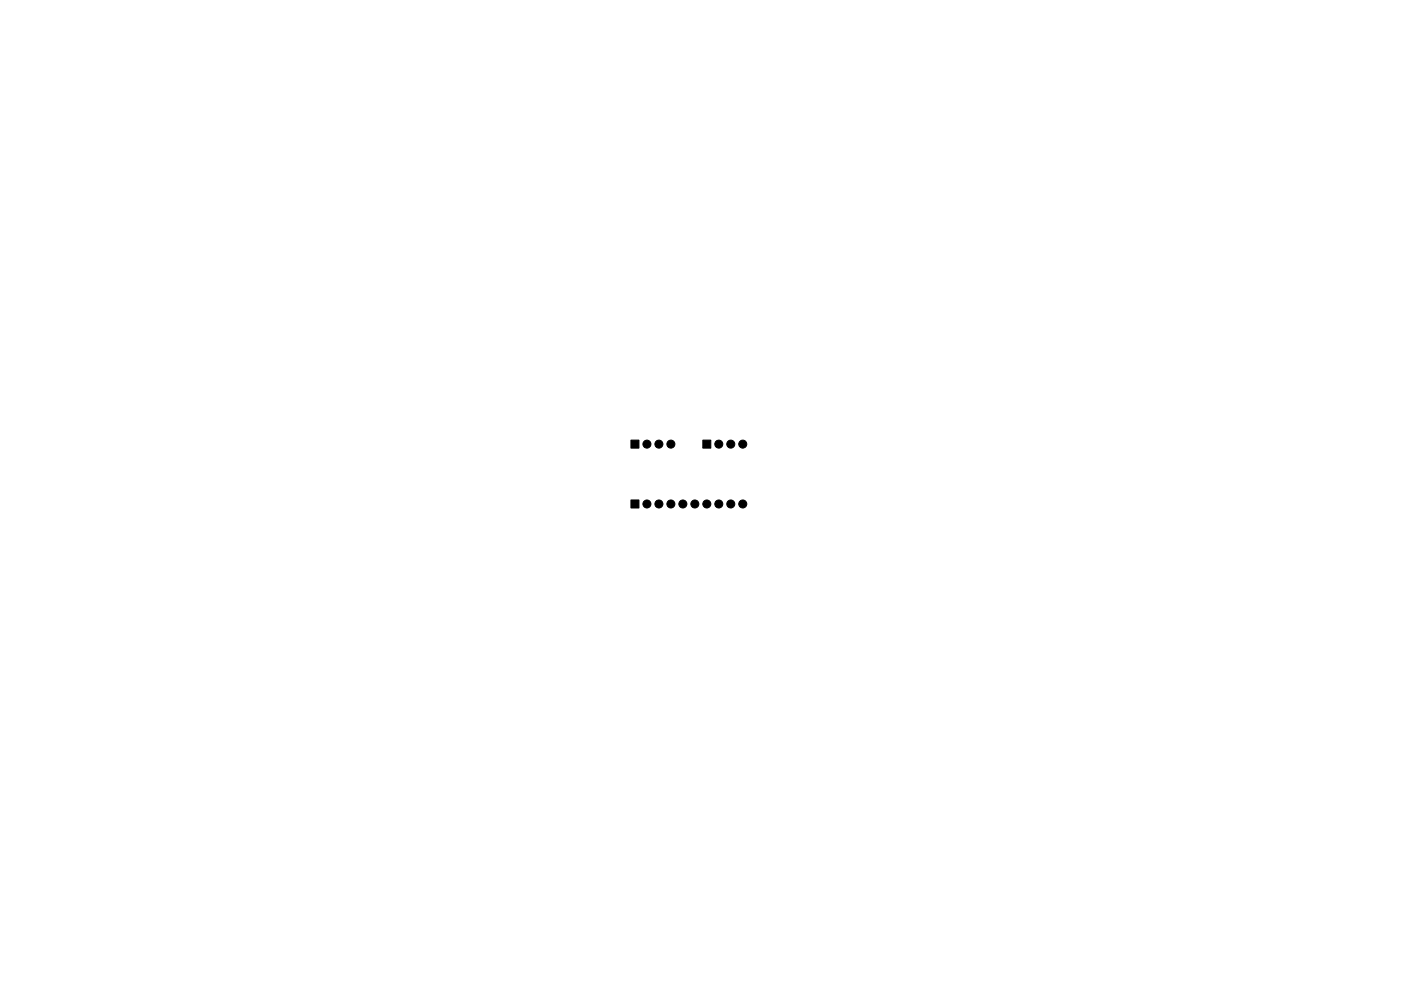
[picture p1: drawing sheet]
<svg xmlns="http://www.w3.org/2000/svg" width="297mm" height="210mm" viewBox="0 0 297 210" stroke-linecap="round" stroke-linejoin="round" font-family="sans-serif">
<g fill="#000" stroke="#000" stroke-width=".21">
<path d="M133.8 93.4h1.7v1.7h-1.7zM149 93.4h1.7v1.7h-1.7zM133.8 106.1h1.7v1.7h-1.7z"/>
<circle cx="137.2" cy="94.2" r=".85"/>
<circle cx="139.7" cy="94.2" r=".85"/>
<circle cx="142.2" cy="94.2" r=".85"/>
<circle cx="152.4" cy="94.2" r=".85"/>
<circle cx="154.9" cy="94.2" r=".85"/>
<circle cx="157.5" cy="94.2" r=".85"/>
<circle cx="137.2" cy="106.9" r=".85"/>
<circle cx="139.7" cy="106.9" r=".85"/>
<circle cx="142.2" cy="106.9" r=".85"/>
<circle cx="144.8" cy="106.9" r=".85"/>
<circle cx="147.3" cy="106.9" r=".85"/>
<circle cx="149.9" cy="106.9" r=".85"/>
<circle cx="152.4" cy="106.9" r=".85"/>
<circle cx="154.9" cy="106.9" r=".85"/>
<circle cx="157.5" cy="106.9" r=".85"/>
</g>
</svg>
